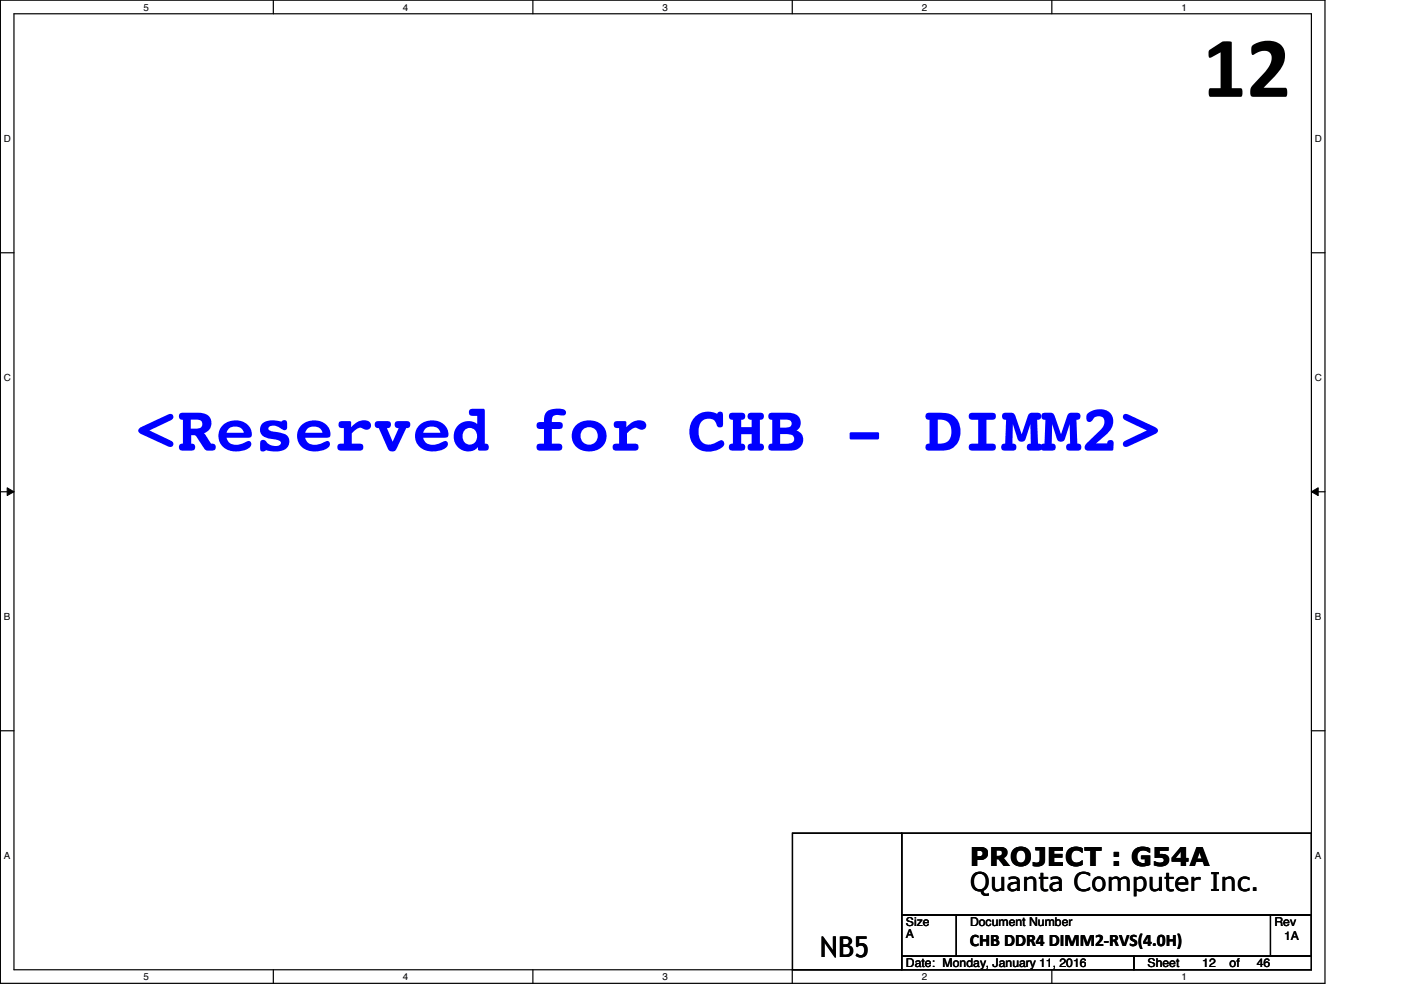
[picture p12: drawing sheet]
<svg xmlns="http://www.w3.org/2000/svg" width="297mm" height="210mm" viewBox="0 0 297 210" stroke-linecap="round" stroke-linejoin="round" font-family="sans-serif">
<defs><g id="words">
<text font-size="18.5" x="254.9" y="20.5">12</text>
<text font-size="13.9" fill="#00f" x="29" y="95.5">&lt;Reserved for CHB - DIMM2&gt;</text>
<text font-size="6.1" x="173.8" y="202.9">NB5</text>
<g font-size="5.5">
<text x="205.7" y="183.6">PROJECT : G54A</text>
<text x="205.7" y="188.8">Quanta Computer Inc.</text>
</g>
<text font-size="3.7" x="205.7" y="200.5">CHB DDR4 DIMM2-RVS(4.0H)</text>
<g font-size="2.6">
<text x="192.1" y="196.3">Size</text>
<text x="205.7" y="196.3">Document Number</text>
<text x="270.2" y="196.3">Rev</text>
<text x="192.1" y="199">A</text>
<text x="272.2" y="199.3">1A</text>
<text x="192.1" y="205.1">Date: Monday, January 11, 2016</text>
<text x="243.3" y="205.1">Sheet</text>
<text x="254.9" y="205.1">12</text>
<text x="260.7" y="205.1">of</text>
<text x="266.5" y="205.1">46</text>
</g>
<g font-size="2.1">
<text x="30.4" y="2.2">5</text>
<text x="85.4" y="2.2">4</text>
<text x="140.5" y="2.2">3</text>
<text x="195.4" y="2.2">2</text>
<text x="250.5" y="2.2">1</text>
<text x=".8" y="30.1">D</text>
<text x="278.8" y="30.1">D</text>
<text x=".8" y="80.8">C</text>
<text x="278.8" y="80.8">C</text>
<text x=".8" y="131.5">B</text>
<text x="278.8" y="131.5">B</text>
<text x=".8" y="182.2">A</text>
<text x="278.8" y="182.2">A</text>
<text x="30.4" y="207.8">5</text>
<text x="85.4" y="207.8">4</text>
<text x="140.5" y="207.8">3</text>
<text x="195.4" y="207.8">2</text>
<text x="250.5" y="207.8">1</text>
</g>
</g></defs>
<path d="M.1 0h280.8v208.5h-280.8zM3 2.9h275v202.7h-275z" fill="none" stroke="#000" stroke-width=".25"/>
<g fill="#fff">
<path d="M30.4 .3h1.2v2.4h-1.2z"/>
<path d="M30.4 205.9h1.2v2.3h-1.2z"/>
</g>
<path d="M58 0v2.9M58 205.6v2.9" fill="none" stroke="#000" stroke-width=".25"/>
<g fill="#fff">
<path d="M85.4 .3h1.2v2.4h-1.2z"/>
<path d="M85.4 205.9h1.2v2.3h-1.2z"/>
</g>
<path d="M113 0v2.9M113 205.6v2.9" fill="none" stroke="#000" stroke-width=".25"/>
<g fill="#fff">
<path d="M140.5 .3h1.1v2.4h-1.1z"/>
<path d="M140.5 205.9h1.1v2.3h-1.1z"/>
</g>
<path d="M168 0v2.9M168 205.6v2.9" fill="none" stroke="#000" stroke-width=".25"/>
<g fill="#fff">
<path d="M195.4 .3h1.2v2.4h-1.2z"/>
<path d="M195.4 205.9h1.2v2.3h-1.2z"/>
</g>
<path d="M223 0v2.9M223 205.6v2.9" fill="none" stroke="#000" stroke-width=".25"/>
<g fill="#fff">
<path d="M250.5 .3h1.1v2.4h-1.1z"/>
<path d="M250.5 205.9h1.1v2.3h-1.1z"/>
<path d="M.8 28.2h1.5v2.4h-1.5z"/>
<path d="M278.8 28.2h1.4v2.4h-1.4z"/>
<path d="M.8 78.9h1.5v2.3h-1.5z"/>
<path d="M278.8 78.9h1.4v2.3h-1.4z"/>
</g>
<path d="M.1 53.6h2.9M278 53.6h2.9" fill="none" stroke="#000" stroke-width=".25"/>
<g fill="#fff">
<path d="M.8 129.6h1.4v2.3h-1.4z"/>
<path d="M278.8 129.6h1.3v2.3h-1.3z"/>
</g>
<path d="M.1 104.3h2.9M278 104.3h2.9" fill="none" stroke="#000" stroke-width=".25"/>
<path d="M1.5 103.4l1.5 .9-1.5 .8zM278 104.3l1.5-.9v1.7z" fill="#000"/>
<path d="M1.5 103.4l1.5 .9-1.5 .8zM278 104.3l1.5-.9v1.7z" fill="none" stroke="#000" stroke-width=".21"/>
<g fill="#fff">
<path d="M.8 180.3h1.4v2.3h-1.4z"/>
<path d="M278.8 180.3h1.3v2.3h-1.3z"/>
</g>
<path d="M.1 154.9h2.9M278 154.9h2.9M168 176.7h23.2v28.9h-23.2zM191.2 176.7h86.8v17.3h-86.8zM191.2 194h11.6v8.7h-11.6zM202.8 194h75.2v8.7h-75.2zM269.4 194h8.6v8.7h-8.6zM191.2 202.7h49.2v2.9h-49.2zM240.4 202.7h37.6v2.9h-37.6z" fill="none" stroke="#000" stroke-width=".25"/>
<use href="#words"/>
</svg>
